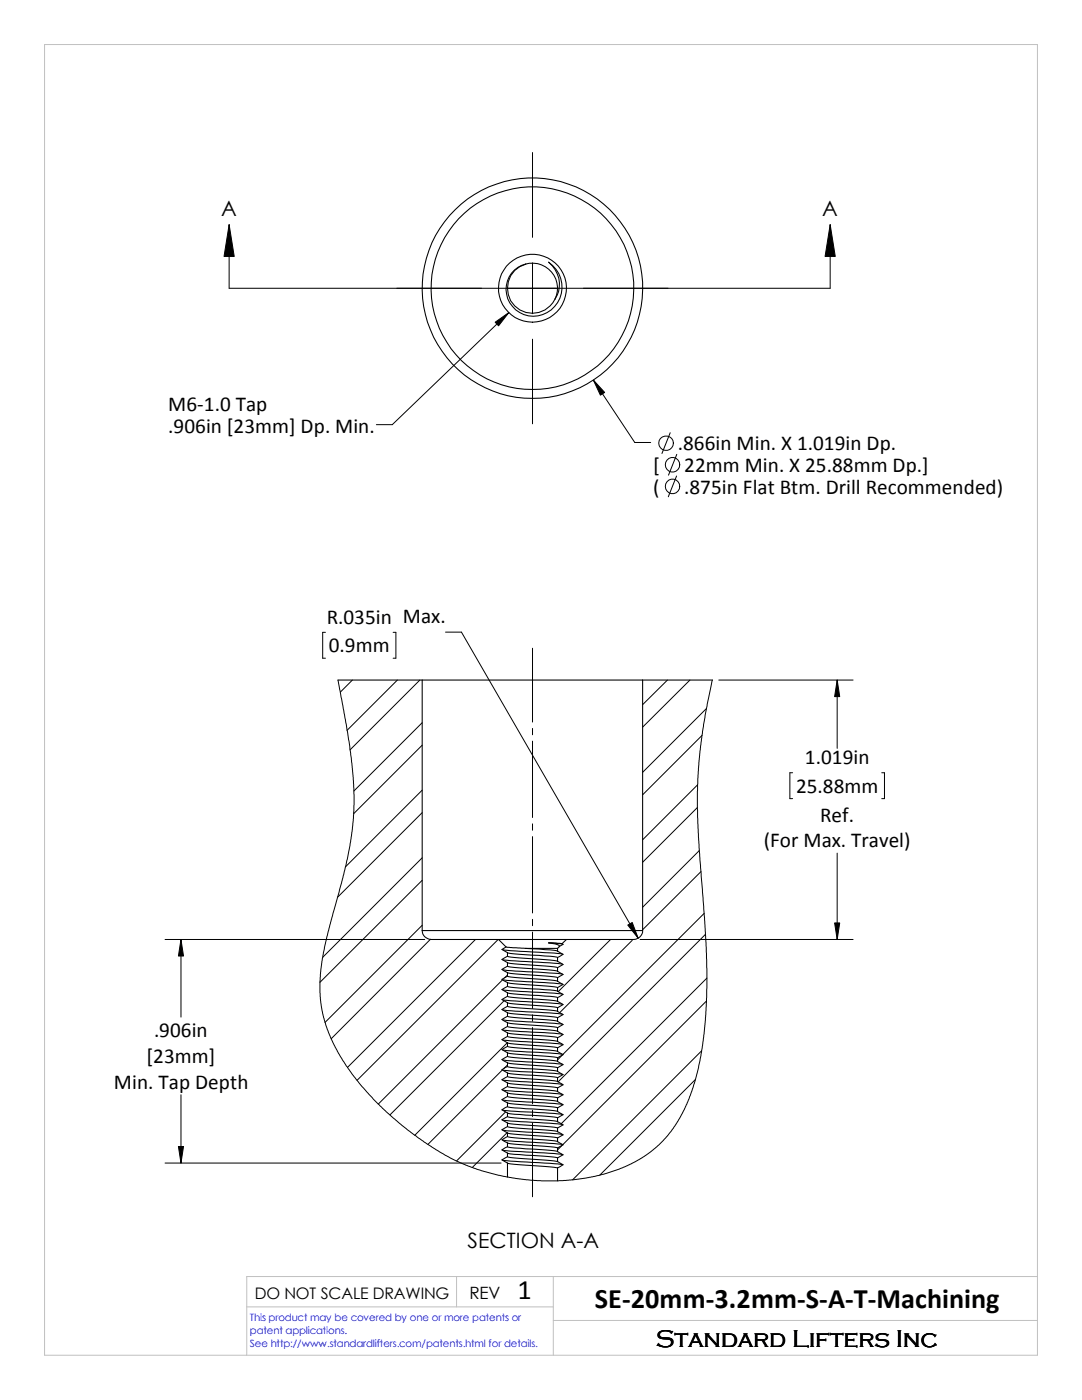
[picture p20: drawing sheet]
<svg xmlns="http://www.w3.org/2000/svg" width="216mm" height="279mm" viewBox="0 0 216 279" stroke-linecap="round" stroke-linejoin="round" font-family="sans-serif">
<defs><g id="words">
<g font-size="5.6">
<text x="103.3" y="259.2">1</text>
<text x="118.7" y="261.1">SE-20mm-3.2mm-S-A-T-Machining</text>
</g>
<text font-size="4.9" x="130.9" y="268.7">Standard Lifters Inc</text>
<g font-size="4.2">
<text x="44.2" y="43.1">A</text>
<text x="164.1" y="43.1">A</text>
<text x="33.6" y="82">M6-1.0 Tap</text>
<text x="33.6" y="86.3">.906in [23mm] Dp. Min.</text>
<text x="135.3" y="89.9">.866in Min. X 1.019in Dp.</text>
<text x="130.3" y="94.2">[</text>
<text x="136.5" y="94.2">22mm Min. X 25.88mm Dp.]</text>
<text x="130.3" y="98.5">(</text>
<text x="136.5" y="98.5">.875in Flat Btm. Drill Recommended)</text>
<text x="65.2" y="124.5">R.035in Max.</text>
<text x="65.6" y="130.2">0.9mm</text>
<text x="160.6" y="152.5">1.019in</text>
<text x="158.8" y="158.2">25.88mm</text>
<text x="163.7" y="164">Ref.</text>
<text x="152.4" y="169.1">(For Max. Travel)</text>
<text x="30.7" y="207">.906in</text>
<text x="29.3" y="212.2">[23mm]</text>
<text x="22.7" y="217.3">Min. Tap Depth</text>
<text x="93.3" y="249">SECTION A-A</text>
</g>
<text font-size="3.4" x="93.7" y="259.2">REV</text>
<text font-size="3.2" x="50.8" y="259.2">DO NOT SCALE DRAWING</text>
<g font-size="2" fill="#00f">
<text x="49.9" y="263.7">This product may be covered by one or more patents or</text>
<text x="49.9" y="266.2">patent applications.</text>
<text x="49.9" y="268.7">See http://www.standardlifters.com/patents.html for details.</text>
</g>
</g></defs>
<path d="M8.9 8.9h198.1v261.6h-198.1zM91.1 254.8v6M110.4 254.8v15.7M207 254.8h-157.8v15.7M49.2 260.8h61.2M110.4 263.5h96.6" fill="none" stroke="#c0c0c0" stroke-width=".2"/>
<g fill="none" stroke="#000" stroke-width=".21">
<path d="M102.7 53.9a5.1 5.1 0 0 1 6.4-.5 5.1 5.1 0 0 1 1.6 6.3 5.5 5.5 0 0 0-1.2-7.4 5.8 5.8 0 0 1 1.7 8.2 5.8 5.8 0 0 1-8.3 1.3 5.3 5.3 0 0 1-.2-7.9zM104.9 52.7a5 5 0 0 0-2.5 8 5 5 0 0 0 8.3-1M67.4 135.7h74.8M84.2 135.7v50M128.2 135.7v50M84.2 185.7a1.81 1.81 0 0 0 1.8 1.8h40.4a1.81 1.81 0 0 0 1.8-1.8M84.2 185.7h44M99.5 187.5l1.5 1.5M100.3 189.5l11.9 .9M100.3 191.6l11.9 .8M100.3 197.5l11.9 .9M100.3 199.6l11.9 .8"/>
<path d="M100.3 193.5l11.9 .9M100.3 195.5l11.9 .9M101 189l3.9 .3M101 189l-.8 .5 1.1 .6M101.3 196.9l1.4 .2 7.1 .5 1.5 .2M101.3 196.1l1.4 .2 7.1 .6 1.5 .2M101.3 198.8l1.4 .3 7.1 .5 1.5 .3M101.3 198.1l1.4 .3 7.1 .4 1.5 .3M101.3 190.8l1.4 .3 7.1 .5 1.5 .3M101.3 190.1l1.4 .3 7.1 .4 1.5 .3M101.3 192.8l1.4 .3 7.1 .5 1.5 .2M101.3 192.1l1.4 .3 7.1 .5 1.5 .2"/>
<path d="M101.3 194.8l1.4 .3 7.1 .5 1.5 .2M101.3 194.1l1.4 .3 7.1 .5 1.5 .2M101.3 190.8l-1.1 .7 1.1 .6M101.3 192.8l-1.1 .7 1.1 .6M101.3 194.8l-1.1 .7 1.1 .6M101.3 196.9l-1.1 .6 1.1 .6M101.3 198.8l-1.1 .7 1.1 .6M101.3 190.1v.7M101.3 192.1v.7M101.3 194.1v.7M101.3 196.1v.8M101.3 198.1v.7"/>
<path d="M104.9 189.3l4.9 .3 1.5 .2M104.9 189.3h6.4M109.5 188.2l2.6 .1M109.5 188.2l1 .1a1.28 1.28 0 0 1 1.1 .5v.1M109.5 188.2l2.6 .2M111.3 199.9l1.1 .6-1.1 .6M111.3 197.8l1.1 .7-1.1 .6M111.3 195.8l1.1 .7-1.1 .6M111.3 193.8l1.1 .7-1.1 .6M111.3 191.9l1.1 .6-1.1 .6M111.3 189.8l1.1 .7-1.1 .6M111.3 189.3v.5"/>
<path d="M111.3 191.1v.8M111.3 193.1v.7M111.3 195.1v.7M111.3 197.1v.7M111.3 199.1v.8M111.6 188.9l-.3 .4M112.1 188.3l.3 .2-.8 .4M113 187.5l-.9 .8M100.3 201.5l11.9 .9M100.3 207.6l11.9 .8M100.3 209.6l11.9 .8M100.3 211.5l11.9 .9"/>
<path d="M100.3 213.5l11.9 .9M100.3 215.6l11.9 .8M100.3 217.6l11.9 .8M100.3 219.5l11.9 .9M100.3 203.5l11.9 .9M100.3 205.5l11.9 .9M101.3 202.8l1.4 .3 7.1 .5 1.5 .2M101.3 202.1l1.4 .3 7.1 .5 1.5 .2M101.3 200.8l1.4 .3 7.1 .5 1.5 .2M101.3 200.1l1.4 .3 7.1 .5 1.5 .2M101.3 204.9l1.4 .2 7.1 .5 1.5 .2M101.3 204.1l1.4 .2 7.1 .6 1.5 .2"/>
<path d="M101.3 206.8l1.4 .3 7.1 .5 1.5 .3M101.3 206.1l1.4 .3 7.1 .4 1.5 .3M101.3 208.8l1.4 .3 7.1 .5 1.5 .2M101.3 208.1l1.4 .3 7.1 .5 1.5 .2M101.3 210.8l1.4 .3 7.1 .5 1.5 .2M101.3 210.1l1.4 .3 7.1 .5 1.5 .2M101.3 212.9l1.4 .2 7.1 .5 1.5 .2M101.3 212.1l1.4 .2 7.1 .6 1.5 .2M101.3 214.8l1.4 .3 7.1 .5 1.5 .3M101.3 214.1l1.4 .3 7.1 .4 1.5 .3M101.3 216.8l1.4 .3 7.1 .5 1.5 .2M101.3 216.1l1.4 .3 7.1 .5 1.5 .2"/>
<path d="M101.3 218.8l1.4 .3 7.1 .5 1.5 .2M101.3 218.1l1.4 .3 7.1 .5 1.5 .2M101.3 200.8l-1.1 .7 1.1 .6M101.3 202.8l-1.1 .7 1.1 .6M101.3 204.9l-1.1 .6 1.1 .6M101.3 206.8l-1.1 .7 1.1 .6M101.3 208.8l-1.1 .7 1.1 .6M101.3 210.8l-1.1 .7 1.1 .6M101.3 212.9l-1.1 .6 1.1 .6M101.3 214.8l-1.1 .7 1.1 .6M101.3 216.8l-1.1 .7 1.1 .6M101.3 218.8l-1.1 .7 1.1 .6"/>
<path d="M101.3 200.1v.7M101.3 202.1v.7M101.3 204.1v.8M101.3 206.1v.7M101.3 208.1v.7M101.3 210.1v.7M101.3 212.1v.8M101.3 214.1v.7M101.3 216.1v.7M101.3 218.1v.7M111.3 201.8l1.1 .7-1.1 .6M111.3 219.8l1.1 .7-1.1 .6"/>
<path d="M111.3 217.8l1.1 .7-1.1 .6M111.3 215.9l1.1 .6-1.1 .6M111.3 213.8l1.1 .7-1.1 .6M111.3 211.8l1.1 .7-1.1 .6M111.3 209.8l1.1 .7-1.1 .6M111.3 207.9l1.1 .6-1.1 .6M111.3 205.8l1.1 .7-1.1 .6M111.3 203.8l1.1 .7-1.1 .6M111.3 201.1v.7M111.3 203.1v.7M111.3 205.1v.7M111.3 207.1v.8"/>
<path d="M111.3 209.1v.7M111.3 211.1v.7M111.3 213.1v.7M111.3 215.1v.8M111.3 217.1v.7M111.3 219.1v.7M100.3 221.5l11.9 .9M100.3 223.6l11.9 .8M100.3 225.6l11.9 .8M100.3 227.5l11.9 .9M100.3 229.5l11.9 .9M100.3 231.6l11.9 .8"/>
<path d="M101.3 220.9l1.4 .2 7.1 .5 1.5 .2M101.3 220.1l1.4 .2 7.1 .6 1.5 .2M101.3 222.8l1.4 .3 7.1 .5 1.5 .3M101.3 222.1l1.4 .3 7.1 .4 1.5 .3M101.3 224.8l1.4 .3 7.1 .5 1.5 .2M101.3 224.1l1.4 .3 7.1 .5 1.5 .2M101.3 226.8l1.4 .3 7.1 .5 1.5 .2M101.3 226.1l1.4 .3 7.1 .5 1.5 .2M101.3 228.9l1.4 .2 7.1 .5 1.5 .2M101.3 228.1l1.4 .2 7.1 .6 1.5 .2M101.3 230.8l1.4 .3 8.6 .7M101.3 230.1l1.4 .3 7.1 .4 1.5 .3"/>
<path d="M101.3 232.1l1.4 .3 8.6 .7M101.3 220.9l-1.1 .6 1.1 .6M101.3 222.8l-1.1 .7 1.1 .6M101.3 224.8l-1.1 .7 1.1 .6M101.3 226.8l-1.1 .7 1.1 .6M101.3 228.9l-1.1 .6 1.1 .6M101.3 230.8l-1.1 .7 1.1 .6M101.3 220.1v.8M101.3 222.1v.7M101.3 224.1v.7M101.3 226.1v.7M101.3 228.1v.8"/>
<path d="M101.3 230.1v.7M101.3 232.1v2.8M111.3 231.8l1.1 .7-1.1 .6M111.3 229.8l1.1 .7-1.1 .6M111.3 227.8l1.1 .7-1.1 .6M111.3 225.8l1.1 .7-1.1 .6M111.3 223.9l1.1 .6-1.1 .6M111.3 221.8l1.1 .7-1.1 .6M111.3 221.1v.7M111.3 223.1v.8M111.3 225.1v.7M111.3 227.1v.7"/>
<path d="M111.3 229.1v.7M111.3 231.1v.7M111.3 233.1v2.6"/>
<circle cx="106.2" cy="57.5" r="6.8"/>
<circle cx="106.2" cy="57.5" r="20.2"/>
<circle cx="106.2" cy="57.5" r="22"/>
</g>
<g fill="none" stroke="#000" stroke-width=".2">
<path d="M106.3 30.4v17M45.7 44.8l1 6.4h-2zM45.7 44.8v12.7h120v-12.7M106.3 52.5v10.1M165.7 44.8l1 6.4h-2.1zM98.8 64.3l2.7-1.9-2 2.6zM101.5 62.4l-23.2 22.4h-3.2M106.3 67.7v16.9M118.4 75.9l2.2 2.4-.8 .6zM118.4 75.9l8.3 12.4h3.1M133.7 86.4l-1.6 4.1M135 95l-1.7 4.1"/>
<path d="M135 90.7l-1.6 4.1M64.9 126.2h-.5v5.2h.5M67.4 135.7l1.7 8.8 1 6.8 .5 5.2 .1 4.1-.4 4.9-1 6-4.1 15.4-.7 3.3-.5 3.3-.2 2.3 .2 4.4 .6 2.8 1.1 3.5 1.2 2.5 1.4 2.5 2.1 3 1.8 2.3 2.3 2.5 2.5 2.6 4.2 3.5 3.5 2.6 5.2 3.1 2.3 1.1 2.9 1.1 5.4 1.5 4.5 .7 3 .2 4.9-.1 5.8-.8 4.9-1.5 3.9-1.9 2.1-1.4 1.4-1.1 1.4-1.4 1.6-1.9 2.5-4.1 1.5-3.7 1.4-4.8 .7-3.9 .6-5.1 .3-4 .1-6.7-.2-4.2-1.5-22.1-.3-9.1 .3-5.7 .6-5.2 1.1-6.4 1.1-4.9M70.3 135.7l-2.4 2.4M78.4 126.2h.6v5.2h-.6M79.3 135.7l-10 10.1M83.8 135.7l-14 13.9M88.9 126.2h3.2l35.2 61M106.3 129.4v14.7M133.2 135.7l-5 4.9M137.7 135.7l-9.5 9.4M143.4 135.7h26.8"/>
<path d="M167 135.7l.6 3.3h-1.1zM167 135.7v13.7M84.2 144.2l-13.6 13.7M84.2 157.7l-15.3 15.3M84.2 148.7l-13.6 13.7M106.3 145.4v1.2M106.3 147.9v15.3M139.2 156.6l-11 11M140.1 146.8l-11.9 11.8M141 141.4l-12.8 12.7M158.2 154.2h-.6v5.2h.6M175.9 154.2h.6v5.2h-.6"/>
<path d="M84.2 171.2l-19.8 19.9M84.2 162.2l-16.8 16.9M84.2 175.7l-20.4 20.3M106.3 164.4v1.3M106.3 167v15.2M139.1 161.2l-10.9 10.9M139.5 169.8l-11.3 11.3M139.9 173.9l-11.7 11.6M167 170.3v17.2M32.9 187.5h51.9M36.1 187.5l.5 3.3h-1zM36.1 187.5v15.5"/>
<path d="M84.2 184.7l-19.3 19.3M85.9 187.5l-19.8 19.8M94.9 187.5l-25.6 25.5M99.4 187.5l-28.2 28.1M100.3 195.5l-24.8 24.8M100.6 199.7l-22.8 22.8M101.3 194.6l-.6 .6M106.3 183.5v1.2M106.3 186v15.3M121.8 187.5l-10.4 10.4M125.3 184.6l.9-.5 1.1 3.1zM126.2 187.7l-14.5 14.4"/>
<path d="M127.7 187.5h42.5M140.5 182.3l-28.2 28.1M140.8 186.5l-29.4 29.4M141 199.8l-28.7 28.6M141.1 195.2l-29.1 29.1M166.5 184.2h1.1l-.6 3.3zM36.1 218.5v13.6M100.2 213.5l-14.8 14.9M101.2 208.1l-18.4 18.5M101.3 212.6l-.8 .6M106.3 202.5v1.3M106.3 205.1v15.2"/>
<path d="M112.2 210.5l-.9 1M138.8 215.4l-19.1 19.1M140 209.7l-25.7 25.8M32.9 232.1h67.1M35.6 228.8h1l-.5 3.3zM100.9 221.9l-9.8 9.8M101.2 226.1l-7 6.9M106.3 221.6v1.2M106.3 224.1v14.7M112.1 228.6l-.8 .9"/>
<circle cx="132.9" cy="88.5" r="1.45"/>
<circle cx="134.2" cy="97.1" r="1.45"/>
<circle cx="134.2" cy="92.8" r="1.45"/>
</g>
<path d="M45.7 44.8l1 6.4h-2zM165.7 44.8l1 6.4h-2.1zM98.8 64.3l2.7-1.9-2 2.6zM118.4 75.9l2.2 2.4-.8 .6zM167 135.7l.6 3.3h-1.1zM36.1 187.5l.5 3.3h-1zM125.3 184.6l.9-.5 1.1 3.1zM166.5 184.2h1.1l-.6 3.3zM35.6 228.8h1l-.5 3.3z" fill="#000"/>
<use href="#words"/>
</svg>
